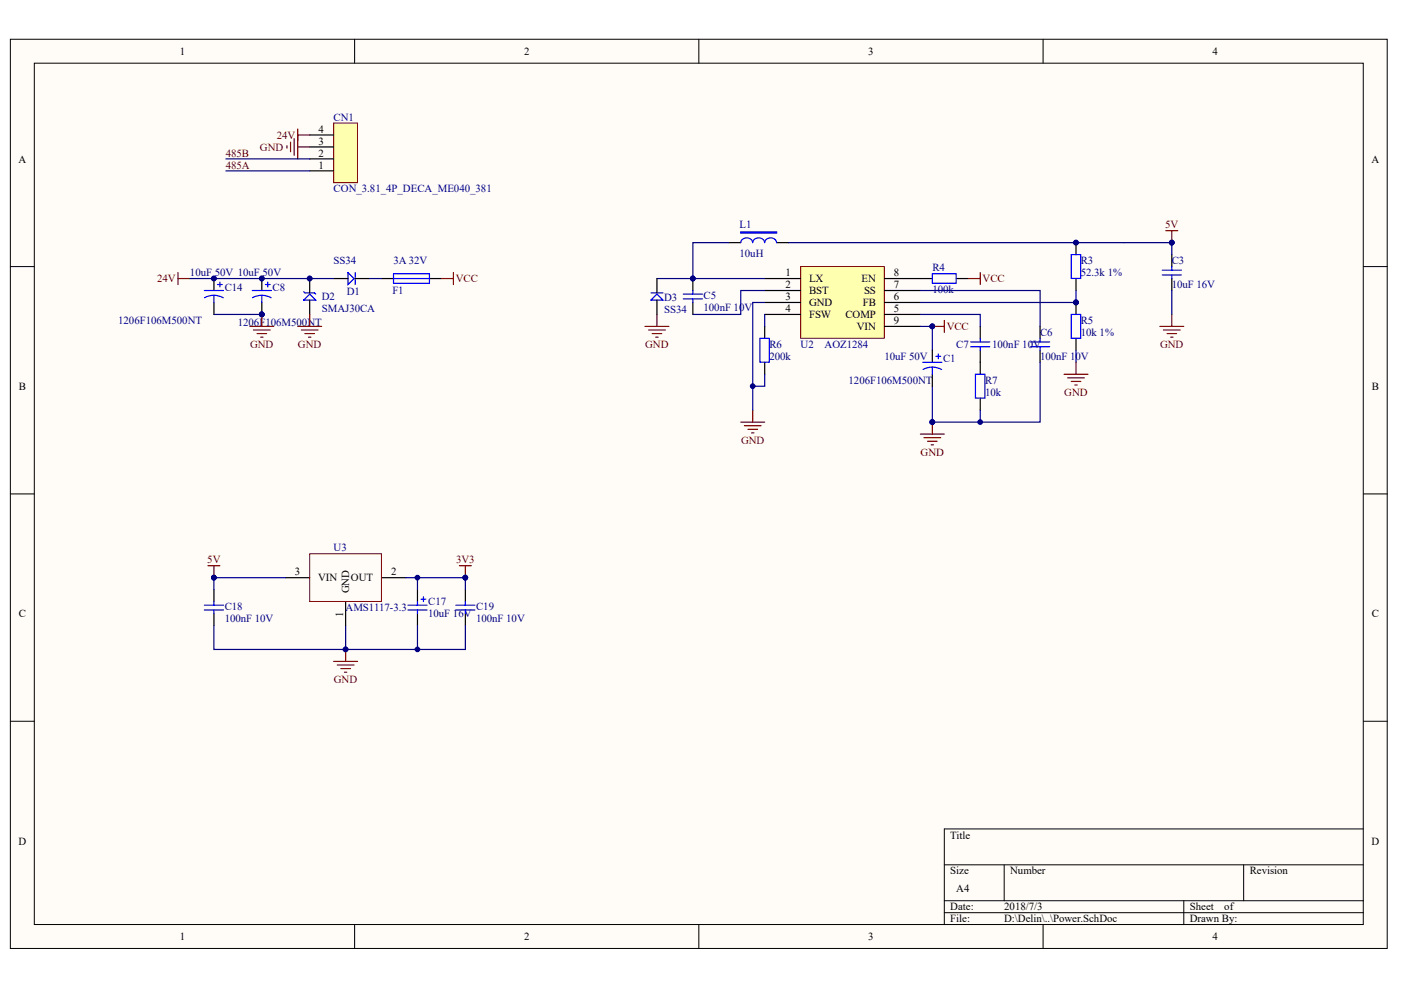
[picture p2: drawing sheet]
<svg xmlns="http://www.w3.org/2000/svg" width="297mm" height="210mm" viewBox="0 0 297 210" stroke-linecap="round" stroke-linejoin="round" font-family="sans-serif">
<defs><g id="words">
<g font-size="2.3">
<text x="38.1" y="11.6">1</text>
<text x="111.1" y="11.6">2</text>
<text x="184.1" y="11.6">3</text>
<text x="257.1" y="11.6">4</text>
<text x="67.6" y="28.1">4</text>
<text x="3.9" y="34.5">A</text>
<text x="67.6" y="35.7">1</text>
<text x="67.6" y="33.2">2</text>
<text x="67.6" y="30.7">3</text>
<text x="290.8" y="34.5">A</text>
<text x="166.6" y="58.6">1</text>
<text x="171.5" y="59.8">LX</text>
<text x="182.7" y="59.8">EN</text>
<text x="189.5" y="58.6">8</text>
<text x="166.6" y="61.1">2</text>
<text x="166.6" y="63.6">3</text>
<text x="171.5" y="62.4">BST</text>
<text x="171.5" y="64.9">GND</text>
<text x="182.9" y="64.9">FB</text>
<text x="183.2" y="62.4">SS</text>
<text x="189.5" y="63.6">6</text>
<text x="189.5" y="61.1">7</text>
<text x="166.6" y="66.2">4</text>
<text x="171.5" y="67.4">FSW</text>
<text x="179.2" y="67.4">COMP</text>
<text x="181.7" y="70">VIN</text>
<text x="189.5" y="66.2">5</text>
<text x="189.5" y="68.7">9</text>
<text x="4" y="82.7">B</text>
<text x="290.8" y="82.7">B</text>
<text x="62.5" y="122">3</text>
<text x="67.4" y="123.3">VIN</text>
<text x="74.1" y="125.8" transform="rotate(-90 74.1 125.8)">GND</text>
<text x="74.4" y="123.3">OUT</text>
<text x="82.9" y="122">2</text>
<text x="4" y="130.9">C</text>
<text x="72.8" y="130.7" transform="rotate(-90 72.8 130.7)">1</text>
<text x="290.8" y="130.9">C</text>
<text x="3.9" y="179.1">D</text>
<text x="201.5" y="177.8">Title</text>
<text x="290.8" y="179.1">D</text>
<text x="201.5" y="185.4">Size</text>
<text x="214.2" y="185.4">Number</text>
<text x="265" y="185.4">Revision</text>
<text x="202.7" y="189.2">A4</text>
<text x="201.5" y="193">Date:</text>
<text x="201.5" y="195.5">File:</text>
<text x="212.9" y="193">2018/7/3</text>
<text x="212.9" y="195.5">D:\Delin\..\Power.SchDoc</text>
<text x="252.3" y="193">Sheet</text>
<text x="252.3" y="195.5">Drawn By:</text>
<text x="259.6" y="193">of</text>
<text x="38.1" y="199.3">1</text>
<text x="111.1" y="199.3">2</text>
<text x="184.1" y="199.3">3</text>
<text x="257.1" y="199.3">4</text>
</g>
<g font-size="2.3" fill="#800000">
<text x="58.7" y="29.4">24V</text>
<text x="47.9" y="35.7">485A</text>
<text x="47.9" y="33.2">485B</text>
<text x="55.1" y="31.9">GND</text>
<text x="247" y="48.4">5V</text>
<text x="33.3" y="59.8">24V</text>
<text x="96.6" y="59.8">VCC</text>
<text x="208.3" y="59.8">VCC</text>
<text x="200.7" y="70">VCC</text>
<text x="53" y="73.8">GND</text>
<text x="63.2" y="73.8">GND</text>
<text x="136.8" y="73.8">GND</text>
<text x="246" y="73.8">GND</text>
<text x="225.6" y="83.9">GND</text>
<text x="157.1" y="94.1">GND</text>
<text x="195.2" y="96.6">GND</text>
<text x="44" y="119.5">5V</text>
<text x="96.7" y="119.5">3V3</text>
<text x="70.8" y="144.8">GND</text>
</g>
<g font-size="2.3" fill="#000080">
<text x="70.7" y="25.6">CN1</text>
<text x="70.7" y="40.8">CON_3.81_4P_DECA_ME040_381</text>
<text x="156.8" y="48.4">L1</text>
<text x="40.3" y="58.6">10uF 50V 10uF 50V</text>
<text x="70.7" y="56">SS34</text>
<text x="83.4" y="56">3A 32V</text>
<text x="156.8" y="54.5">10uH</text>
<text x="197.7" y="57.5">R4</text>
<text x="229.2" y="56">R3</text>
<text x="229.2" y="58.6">52.3k 1%</text>
<text x="248.4" y="56">C3</text>
<text x="47.6" y="61.6">C14</text>
<text x="57.8" y="61.6">C8</text>
<text x="68.2" y="63.6">D2</text>
<text x="73.5" y="62.6">D1</text>
<text x="83.2" y="62.4">F1</text>
<text x="140.8" y="63.9">D3</text>
<text x="149.2" y="63.4">C5</text>
<text x="149.2" y="65.9">100nF 10V</text>
<text x="197.7" y="62.1">100k</text>
<text x="248.4" y="61.1">10uF 16V</text>
<text x="25.1" y="68.7">1206F106M500NT</text>
<text x="50.4" y="69.2">1206F106M500NT</text>
<text x="68.2" y="66.2">SMAJ30CA</text>
<text x="140.8" y="66.4">SS34</text>
<text x="220.5" y="71.2">C6</text>
<text x="229.2" y="68.7">R5</text>
<text x="229.2" y="71.2">10k 1%</text>
<text x="163.1" y="73.8">R6</text>
<text x="163.1" y="76.3">200k</text>
<text x="169.8" y="73.8">U2</text>
<text x="174.8" y="73.8">AOZ1284</text>
<text x="187.5" y="76.3">10uF 50V</text>
<text x="200" y="76.8">C1</text>
<text x="202.7" y="73.8">C7</text>
<text x="210.4" y="73.8">100nF 10V</text>
<text x="220.5" y="76.3">100nF 10V</text>
<text x="179.9" y="81.4">1206F106M500NT</text>
<text x="208.9" y="81.4">R7</text>
<text x="208.9" y="83.9">10k</text>
<text x="70.7" y="116.9">U3</text>
<text x="47.6" y="129.3">C18</text>
<text x="47.6" y="131.9">100nF 10V</text>
<text x="73.3" y="129.6">AMS1117-3.3</text>
<text x="90.8" y="128.3">C17</text>
<text x="90.8" y="130.9">10uF 16V</text>
<text x="101" y="129.3">C19</text>
<text x="101" y="131.9">100nF 10V</text>
</g>
</g></defs>
<g fill="#fffcf8" stroke="#000" stroke-width=".21">
<path d="M2.2 8.3h291.9v192.8h-291.9z"/>
<path d="M7.3 13.4h281.7v182.6h-281.7z"/>
</g>
<g fill="none" stroke="#000" stroke-width=".21">
<path d="M75.2 8.3v5.1M148.2 8.3v5.1M221.2 8.3v5.1M2.2 56.5h5.1M289.1 56.5h5M2.2 104.7h5.1M289.1 104.7h5M2.2 152.9h5.1M289.1 152.9h5M289.1 175.8h-88.9v20.2M75.2 196v5.1M148.2 196v5.1"/>
<path d="M200.2 183.4h88.9M200.2 191h88.9M200.2 193.5h88.9M212.9 183.4v7.6M221.2 196v5.1M251 191v5M263.7 183.4v7.6"/>
</g>
<path d="M169.7 56.5h17.8v15.2h-17.8z" fill="#ffffb0" stroke="#800000" stroke-width=".21"/>
<g fill="none" stroke="#000" stroke-width=".25">
<path d="M55.5 59.1v2.5M146.9 59.1v2.5M154.5 51.4h2.6M162.1 59.1h7.6M164.7 51.4h2.5M187.5 59.1h10.2M202.8 59.1h2.5M228.1 51.4v2.6M228.1 59.1v2.5M248.4 54v2.5M248.4 59.1v2.5M55.5 64.1v2.6"/>
<path d="M146.9 64.1v2.6M162.1 61.6h7.6M162.1 64.1h7.6M162.1 66.7h7.6M162.1 69.2v2.5M162.1 76.8v2.6M187.5 61.6h7.6M187.5 64.1h7.6M187.5 66.7h7.6M187.5 69.2h7.6M207.8 69.2v2.5M207.8 74.3v5.1"/>
<path d="M220.5 69.2v2.5M220.5 74.3v2.5M228.1 64.1v2.6M228.1 71.7v2.6M207.8 84.4v2.6"/>
</g>
<g fill="#000080" stroke="#000080" stroke-width=".21">
<circle cx="228.1" cy="64.1" r=".49"/>
<circle cx="146.9" cy="59" r=".49"/>
<circle cx="228.1" cy="51.4" r=".49"/>
<circle cx="159.6" cy="81.9" r=".49"/>
<circle cx="55.5" cy="59" r=".49"/>
<circle cx="55.5" cy="66.7" r=".49"/>
<circle cx="207.8" cy="89.5" r=".49"/>
<circle cx="197.7" cy="89.5" r=".49"/>
<circle cx="248.4" cy="51.4" r=".49"/>
</g>
<g fill="none" stroke="#00f" stroke-width=".25">
<path d="M56.8 59.8v1M159.6 51.4a1.28 1.28 0 0 0-1.3-1 1.28 1.28 0 0 0-1.2 1M162.1 51.4a1.28 1.28 0 0 0-1.3-1 1.28 1.28 0 0 0-1.2 1M164.6 51.4a1.28 1.28 0 0 0-1.2-1 1.28 1.28 0 0 0-1.3 1M197.7 58h5v2h-5zM227.1 54h2v5h-2zM246.4 58.3h4.1M246.4 57.3h4.1M248.4 56.5v.8M248.4 58.3v.8M53.5 61.6h4M55.5 62.6l1.2 .2 .8 .3"/>
<path d="M55.5 62.6l-.8 .1-1.2 .4M55.5 62.6v1.5M56.3 60.3h1M144.9 62.4h4M144.9 63.4h4M146.9 61.6v.8M146.9 63.4v.7M161.1 71.7h2v5.1h-2zM205.8 73.5h4.1M205.8 72.5h4.1M206.8 79.4h2v5h-2zM207.8 71.7v.8"/>
<path d="M207.8 73.5v.8M218.5 73.5h4.1M218.5 72.5h4.1M220.5 71.7v.8M220.5 73.5v.8M227.1 66.7h2v5h-2z"/>
</g>
<g fill="none" stroke="#800000" stroke-width=".25">
<path d="M247.2 48.9h2.5M248.4 48.9v2.5M136.7 69.2h5.1M137.5 70h3.6M138.3 70.7h2M139 71.5h.5M139.3 66.7v2.5M225.6 79.4h5.1M228.1 76.8v2.6M245.9 69.2h5.1M246.7 70h3.5M247.4 70.7h2.1"/>
<path d="M248.2 71.5h.5M248.4 66.7v2.5M157.1 89.5h5M157.8 90.3h3.6M158.6 91h2M159.3 91.8h.5M159.6 87v2.5M195.1 92h5.1M195.9 92.8h3.5M196.7 93.6h2M197.4 94.3h.5M197.7 89.5v2.5"/>
<path d="M226.4 80.1h3.5M227.1 80.9h2.1M227.9 81.6h.5"/>
</g>
<path d="M139.3 59.1h22.8M154.5 51.4h-7.6v7.7M162.1 64.1h-2.5v22.9M162.1 79.4v2.5h-2.5M162.1 61.6h-5v5.1h-10.2M162.1 66.7v2.5M195.1 61.6h25.4v7.6M195.1 66.7h12.7v2.5M228.1 74.3v2.5M207.8 87v2.5" fill="none" stroke="#000080" stroke-width=".25"/>
<path d="M157.1 49.2h7.6v.2h-7.6z" fill-rule="evenodd" fill="#00f" stroke="#00f" stroke-width=".25"/>
<path d="M70.7 26.1h5.1v12.6h-5.1z" fill="#ffffb0" stroke="#800000" stroke-width=".21"/>
<g fill="none" stroke="#000" stroke-width=".25">
<path d="M65.7 36.2h5M65.7 33.7h5M65.7 31.2h5M65.7 28.6h5M45.4 59.1v2.5M65.7 59.1v3M70.7 59.1h3.1M75.3 59.1h3.1M80.9 59.1h2.5M91 59.1h2.6M139.3 59.1v3M45.4 64.1v2.6"/>
<path d="M65.7 63.6v3.1M139.3 63.6v3.1M197.7 74.3v2.5M197.7 79.4v2.5M45.4 125v2.6M45.4 130.1v2.5M60.6 122.5h5.1M73.3 127.6v5M80.9 122.5h5.1M88.5 125v2.6M88.5 130.1v2.5M98.7 125v2.6"/>
<path d="M98.7 130.1v2.5"/>
</g>
<g fill="none" stroke="#800000" stroke-width=".25">
<path d="M60.8 30.9v.5M61.6 30.1v2.1M62.4 29.4v3.5M63.1 27.3v6.4M63.1 28.6h2.6M63.1 31.2h2.6M37.7 57.8v2.5M37.7 59.1h2.6M93.6 59.1h2.5M96.1 57.8v2.5M205.3 59.1h2.5M207.8 57.8v2.5"/>
<path d="M53 69.2h5M53.7 70h3.6M54.5 70.7h2M55.3 71.5h.5M55.5 66.7v2.5M63.1 69.2h5.1M63.9 70h3.5M64.6 70.7h2.1M65.4 71.5h.5M65.7 66.7v2.5M197.7 69.2h2.5M200.2 67.9v2.6"/>
<path d="M44.1 119.9h2.5M45.4 119.9v2.6M97.4 119.9h2.5M98.7 119.9v2.6M73.3 137.7v2.5M70.7 140.2h5.1M71.5 141h3.6M72.3 141.8h2M73 142.5h.5"/>
</g>
<g fill="none" stroke="#000080" stroke-width=".25">
<path d="M47.9 33.7h17.8M47.9 36.2h17.8M40.3 59.1h30.4M78.4 59.1h2.5M167.2 51.4h81.2v2.6M45.4 66.7h10.1M195.1 69.2h2.6v5.1M220.5 76.8v12.7h-22.8v-7.6M228.1 61.6v2.5h-33M248.4 61.6v5.1M45.4 132.6v5.1h53.3v-5.1M60.6 122.5h-15.2v2.5"/>
<path d="M73.3 132.6v5.1M86 122.5h12.7v2.5M88.5 122.5v2.5M88.5 132.6v5.1"/>
</g>
<g fill="none" stroke="#00f" stroke-width=".25">
<path d="M46.6 59.8v1M73.8 57.8l1.3 1.3-1.3 1.2zM75.3 57.8v2.5M83.4 58h7.6v2.1h-7.6zM83.4 59.1h7.6M43.3 61.6h4.1M45.4 62.6l1.2 .2 .7 .3M45.4 62.6l-1.3 .2-.7 .3M45.4 62.6v1.5M46.1 60.3h1M64.4 63.6l1.3-1.2 1.2 1.2zM64.4 61.8l.2 .3h2.1l.2 .3"/>
<path d="M138 63.6l1.3-1.2 1.3 1.2zM138 62.1h2.6M195.6 76.8h4.1M197.7 77.8l.8 .1 1.1 .5M197.7 77.8l-.8 .1-1.2 .4M197.7 77.8v1.6M198.4 75.5h1M198.9 75v1.1M43.3 128.3h4.1M43.3 129.3h4.1M45.4 127.6v.7M45.4 129.3v.8"/>
<path d="M86.5 128.3h4M86.5 129.3h4M88.5 127.6v.7M88.5 129.3v.8M89.3 127h1M89.8 126.5v1.1M96.6 128.3h4.1M96.6 129.3h4.1M98.7 127.6v.7M98.7 129.3v.8"/>
</g>
<g fill="#000080" stroke="#000080" stroke-width=".21">
<circle cx="65.7" cy="59" r=".49"/>
<circle cx="55.5" cy="66.7" r=".49"/>
<circle cx="197.7" cy="69.2" r=".49"/>
<circle cx="88.5" cy="137.7" r=".49"/>
<circle cx="73.3" cy="137.7" r=".49"/>
<circle cx="98.7" cy="122.5" r=".49"/>
<circle cx="88.5" cy="122.5" r=".49"/>
<circle cx="45.3" cy="122.5" r=".49"/>
<circle cx="197.7" cy="89.5" r=".49"/>
<circle cx="228.1" cy="64.1" r=".49"/>
<circle cx="248.4" cy="51.4" r=".49"/>
<circle cx="45.3" cy="59" r=".49"/>
</g>
<path d="M65.7 117.4h15.2v10.1h-15.2z" fill="none" stroke="#800000" stroke-width=".21"/>
<use href="#words"/>
</svg>
